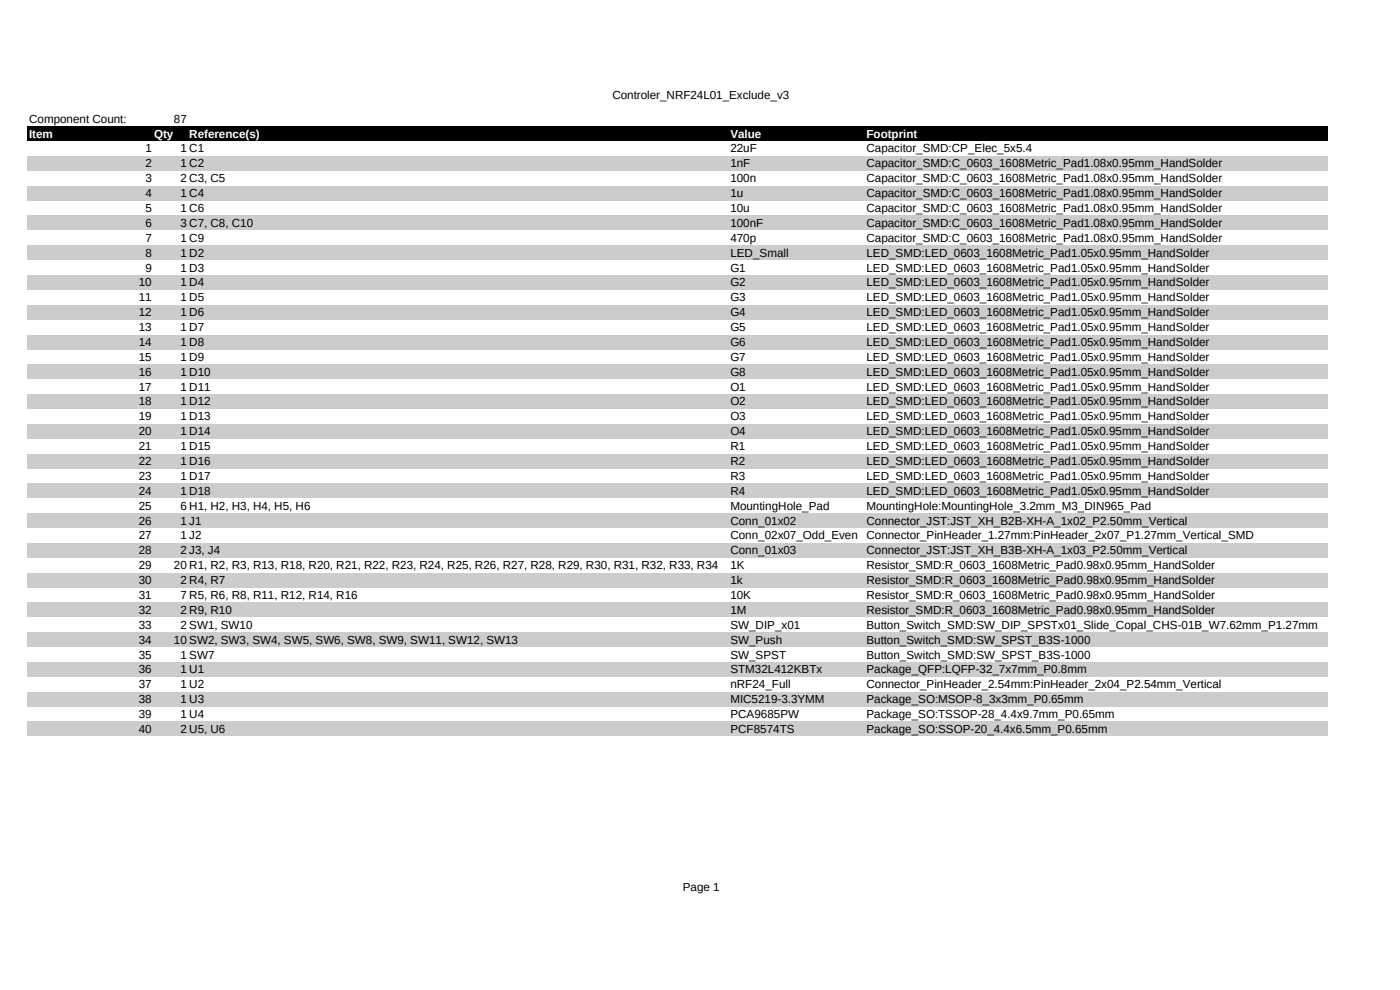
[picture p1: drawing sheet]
<svg xmlns="http://www.w3.org/2000/svg" width="297mm" height="210mm" viewBox="0 0 297 210" stroke-linecap="round" stroke-linejoin="round" font-family="sans-serif">
<defs><g id="words">
<g font-size="2.5">
<text x="129.9" y="21">Controler_NRF24L01_Exclude_v3</text>
<text x="6.2" y="26">Component Count:</text>
<text x="36.9" y="26">87</text>
<text x="30.8" y="32.3">1</text>
<text x="30.8" y="35.5">2</text>
<text x="38.3" y="32.3">1 C1</text>
<text x="38.3" y="35.5">1 C2</text>
<text x="154.9" y="32.3">22uF</text>
<text x="154.9" y="35.5">1nF</text>
<text x="183.8" y="32.3">Capacitor_SMD:CP_Elec_5x5.4</text>
<text x="183.8" y="35.5">Capacitor_SMD:C_0603_1608Metric_Pad1.08x0.95mm_HandSolder</text>
<text x="30.8" y="38.7">3</text>
<text x="30.8" y="41.8">4</text>
<text x="38.3" y="38.7">2 C3, C5</text>
<text x="38.3" y="41.8">1 C4</text>
<text x="154.9" y="38.7">100n</text>
<text x="154.9" y="41.8">1u</text>
<text x="183.8" y="38.7">Capacitor_SMD:C_0603_1608Metric_Pad1.08x0.95mm_HandSolder</text>
<text x="183.8" y="41.8">Capacitor_SMD:C_0603_1608Metric_Pad1.08x0.95mm_HandSolder</text>
<text x="30.8" y="45">5</text>
<text x="38.3" y="45">1 C6</text>
<text x="154.9" y="45">10u</text>
<text x="183.8" y="45">Capacitor_SMD:C_0603_1608Metric_Pad1.08x0.95mm_HandSolder</text>
<text x="30.8" y="48.1">6</text>
<text x="30.8" y="51.3">7</text>
<text x="38.3" y="48.1">3 C7, C8, C10</text>
<text x="38.3" y="51.3">1 C9</text>
<text x="154.9" y="48.1">100nF</text>
<text x="154.9" y="51.3">470p</text>
<text x="183.8" y="48.1">Capacitor_SMD:C_0603_1608Metric_Pad1.08x0.95mm_HandSolder</text>
<text x="183.8" y="51.3">Capacitor_SMD:C_0603_1608Metric_Pad1.08x0.95mm_HandSolder</text>
<text x="30.8" y="54.4">8</text>
<text x="30.8" y="57.6">9</text>
<text x="38.3" y="54.4">1 D2</text>
<text x="38.3" y="57.6">1 D3</text>
<text x="154.9" y="54.4">LED_Small</text>
<text x="154.9" y="57.6">G1</text>
<text x="183.8" y="54.4">LED_SMD:LED_0603_1608Metric_Pad1.05x0.95mm_HandSolder</text>
<text x="183.8" y="57.6">LED_SMD:LED_0603_1608Metric_Pad1.05x0.95mm_HandSolder</text>
<text x="29.5" y="60.7">10</text>
<text x="29.5" y="63.9">11</text>
<text x="38.3" y="60.7">1 D4</text>
<text x="38.3" y="63.9">1 D5</text>
<text x="154.9" y="60.7">G2</text>
<text x="154.9" y="63.9">G3</text>
<text x="183.8" y="60.7">LED_SMD:LED_0603_1608Metric_Pad1.05x0.95mm_HandSolder</text>
<text x="183.8" y="63.9">LED_SMD:LED_0603_1608Metric_Pad1.05x0.95mm_HandSolder</text>
<text x="29.5" y="67.1">12</text>
<text x="29.5" y="70.2">13</text>
<text x="38.3" y="67.1">1 D6</text>
<text x="38.3" y="70.2">1 D7</text>
<text x="154.9" y="67.1">G4</text>
<text x="154.9" y="70.2">G5</text>
<text x="183.8" y="67.1">LED_SMD:LED_0603_1608Metric_Pad1.05x0.95mm_HandSolder</text>
<text x="183.8" y="70.2">LED_SMD:LED_0603_1608Metric_Pad1.05x0.95mm_HandSolder</text>
<text x="29.5" y="73.4">14</text>
<text x="29.5" y="76.6">15</text>
<text x="38.3" y="73.4">1 D8</text>
<text x="38.3" y="76.6">1 D9</text>
<text x="154.9" y="73.4">G6</text>
<text x="154.9" y="76.6">G7</text>
<text x="183.8" y="73.4">LED_SMD:LED_0603_1608Metric_Pad1.05x0.95mm_HandSolder</text>
<text x="183.8" y="76.6">LED_SMD:LED_0603_1608Metric_Pad1.05x0.95mm_HandSolder</text>
<text x="29.5" y="79.7">16</text>
<text x="29.5" y="82.9">17</text>
<text x="38.3" y="79.7">1 D10</text>
<text x="38.3" y="82.9">1 D11</text>
<text x="154.9" y="79.7">G8</text>
<text x="154.9" y="82.9">O1</text>
<text x="183.8" y="79.7">LED_SMD:LED_0603_1608Metric_Pad1.05x0.95mm_HandSolder</text>
<text x="183.8" y="82.9">LED_SMD:LED_0603_1608Metric_Pad1.05x0.95mm_HandSolder</text>
<text x="29.5" y="86">18</text>
<text x="29.5" y="89.2">19</text>
<text x="38.3" y="86">1 D12</text>
<text x="38.3" y="89.2">1 D13</text>
<text x="154.9" y="86">O2</text>
<text x="154.9" y="89.2">O3</text>
<text x="183.8" y="86">LED_SMD:LED_0603_1608Metric_Pad1.05x0.95mm_HandSolder</text>
<text x="183.8" y="89.2">LED_SMD:LED_0603_1608Metric_Pad1.05x0.95mm_HandSolder</text>
<text x="29.5" y="92.3">20</text>
<text x="29.5" y="95.5">21</text>
<text x="38.3" y="92.3">1 D14</text>
<text x="38.3" y="95.5">1 D15</text>
<text x="154.9" y="92.3">O4</text>
<text x="154.9" y="95.5">R1</text>
<text x="183.8" y="92.3">LED_SMD:LED_0603_1608Metric_Pad1.05x0.95mm_HandSolder</text>
<text x="183.8" y="95.5">LED_SMD:LED_0603_1608Metric_Pad1.05x0.95mm_HandSolder</text>
<text x="29.5" y="98.6">22</text>
<text x="29.5" y="101.8">23</text>
<text x="38.3" y="98.6">1 D16</text>
<text x="38.3" y="101.8">1 D17</text>
<text x="154.9" y="98.6">R2</text>
<text x="154.9" y="101.8">R3</text>
<text x="183.8" y="98.6">LED_SMD:LED_0603_1608Metric_Pad1.05x0.95mm_HandSolder</text>
<text x="183.8" y="101.8">LED_SMD:LED_0603_1608Metric_Pad1.05x0.95mm_HandSolder</text>
<text x="29.5" y="105">24</text>
<text x="38.3" y="105">1 D18</text>
<text x="154.9" y="105">R4</text>
<text x="183.8" y="105">LED_SMD:LED_0603_1608Metric_Pad1.05x0.95mm_HandSolder</text>
<text x="29.5" y="108.1">25</text>
<text x="29.5" y="111.3">26</text>
<text x="38.3" y="108.1">6 H1, H2, H3, H4, H5, H6</text>
<text x="38.3" y="111.3">1 J1</text>
<text x="154.9" y="108.1">MountingHole_Pad</text>
<text x="154.9" y="111.3">Conn_01x02</text>
<text x="183.8" y="108.1">MountingHole:MountingHole_3.2mm_M3_DIN965_Pad</text>
<text x="183.8" y="111.3">Connector_JST:JST_XH_B2B-XH-A_1x02_P2.50mm_Vertical</text>
<text x="29.5" y="114.4">27</text>
<text x="29.5" y="117.6">28</text>
<text x="38.3" y="114.4">1 J2</text>
<text x="38.3" y="117.6">2 J3, J4</text>
<text x="154.9" y="114.4">Conn_02x07_Odd_Even</text>
<text x="154.9" y="117.6">Conn_01x03</text>
<text x="183.8" y="114.4">Connector_PinHeader_1.27mm:PinHeader_2x07_P1.27mm_Vertical_SMD</text>
<text x="183.8" y="117.6">Connector_JST:JST_XH_B3B-XH-A_1x03_P2.50mm_Vertical</text>
<text x="29.5" y="120.8">29</text>
<text x="29.5" y="123.9">30</text>
<text x="36.9" y="120.8">20 R1, R2, R3, R13, R18, R20, R21, R22, R23, R24, R25, R26, R27, R28, R29, R30, R31, R32, R33, R34</text>
<text x="38.3" y="123.9">2 R4, R7</text>
<text x="154.9" y="120.8">1K</text>
<text x="154.9" y="123.9">1k</text>
<text x="183.8" y="120.8">Resistor_SMD:R_0603_1608Metric_Pad0.98x0.95mm_HandSolder</text>
<text x="183.8" y="123.9">Resistor_SMD:R_0603_1608Metric_Pad0.98x0.95mm_HandSolder</text>
<text x="29.5" y="127.1">31</text>
<text x="29.5" y="130.2">32</text>
<text x="38.3" y="127.1">7 R5, R6, R8, R11, R12, R14, R16</text>
<text x="38.3" y="130.2">2 R9, R10</text>
<text x="154.9" y="127.1">10K</text>
<text x="154.9" y="130.2">1M</text>
<text x="183.8" y="127.1">Resistor_SMD:R_0603_1608Metric_Pad0.98x0.95mm_HandSolder</text>
<text x="183.8" y="130.2">Resistor_SMD:R_0603_1608Metric_Pad0.98x0.95mm_HandSolder</text>
<text x="29.5" y="133.4">33</text>
<text x="29.5" y="136.5">34</text>
<text x="36.9" y="136.5">10 SW2, SW3, SW4, SW5, SW6, SW8, SW9, SW11, SW12, SW13</text>
<text x="38.3" y="133.4">2 SW1, SW10</text>
<text x="154.9" y="133.4">SW_DIP_x01</text>
<text x="154.9" y="136.5">SW_Push</text>
<text x="183.8" y="133.4">Button_Switch_SMD:SW_DIP_SPSTx01_Slide_Copal_CHS-01B_W7.62mm_P1.27mm</text>
<text x="183.8" y="136.5">Button_Switch_SMD:SW_SPST_B3S-1000</text>
<text x="29.5" y="139.7">35</text>
<text x="29.5" y="142.8">36</text>
<text x="38.3" y="139.7">1 SW7</text>
<text x="38.3" y="142.8">1 U1</text>
<text x="154.9" y="139.7">SW_SPST</text>
<text x="154.9" y="142.8">STM32L412KBTx</text>
<text x="183.8" y="139.7">Button_Switch_SMD:SW_SPST_B3S-1000</text>
<text x="183.8" y="142.8">Package_QFP:LQFP-32_7x7mm_P0.8mm</text>
<text x="29.5" y="146">37</text>
<text x="29.5" y="149.2">38</text>
<text x="38.3" y="146">1 U2</text>
<text x="38.3" y="149.2">1 U3</text>
<text x="154.9" y="146">nRF24_Full</text>
<text x="154.9" y="149.2">MIC5219-3.3YMM</text>
<text x="183.8" y="146">Connector_PinHeader_2.54mm:PinHeader_2x04_P2.54mm_Vertical</text>
<text x="183.8" y="149.2">Package_SO:MSOP-8_3x3mm_P0.65mm</text>
<text x="29.5" y="152.3">39</text>
<text x="29.5" y="155.5">40</text>
<text x="38.3" y="152.3">1 U4</text>
<text x="38.3" y="155.5">2 U5, U6</text>
<text x="154.9" y="152.3">PCA9685PW</text>
<text x="154.9" y="155.5">PCF8574TS</text>
<text x="183.8" y="152.3">Package_SO:TSSOP-28_4.4x9.7mm_P0.65mm</text>
<text x="183.8" y="155.5">Package_SO:SSOP-20_4.4x6.5mm_P0.65mm</text>
<text x="144.8" y="189.1">Page 1</text>
</g>
<g font-size="2.5" fill="#fff">
<text x="6.2" y="29.2">Item</text>
<text x="32.7" y="29.2">Qty</text>
<text x="40.1" y="29.2">Reference(s)</text>
<text x="154.9" y="29.2">Value</text>
<text x="183.8" y="29.2">Footprint</text>
</g>
</g></defs>
<g fill="#000">
<path d="M5.9 26.8h177.6v3.1h-177.6z" fill-rule="evenodd"/>
<path d="M183.5 26.8h98.1v3.1h-98.1z" fill-rule="evenodd"/>
</g>
<g fill="#ccc">
<path d="M5.9 33.1h177.6v3.2h-177.6z" fill-rule="evenodd"/>
<path d="M183.5 33.1h98.1v3.2h-98.1z" fill-rule="evenodd"/>
<path d="M5.9 39.4h177.6v3.2h-177.6z" fill-rule="evenodd"/>
<path d="M183.5 39.4h98.1v3.2h-98.1z" fill-rule="evenodd"/>
<path d="M5.9 45.7h177.6v3.2h-177.6z" fill-rule="evenodd"/>
<path d="M183.5 45.7h98.1v3.2h-98.1z" fill-rule="evenodd"/>
<path d="M5.9 52h177.6v3.2h-177.6z" fill-rule="evenodd"/>
<path d="M183.5 52h98.1v3.2h-98.1z" fill-rule="evenodd"/>
<path d="M5.9 58.3h177.6v3.2h-177.6z" fill-rule="evenodd"/>
<path d="M183.5 58.3h98.1v3.2h-98.1z" fill-rule="evenodd"/>
<path d="M5.9 64.7h177.6v3.1h-177.6z" fill-rule="evenodd"/>
<path d="M183.5 64.7h98.1v3.1h-98.1z" fill-rule="evenodd"/>
<path d="M5.9 71h177.6v3.1h-177.6z" fill-rule="evenodd"/>
<path d="M183.5 71h98.1v3.1h-98.1z" fill-rule="evenodd"/>
<path d="M5.9 77.3h177.6v3.2h-177.6z" fill-rule="evenodd"/>
<path d="M183.5 77.3h98.1v3.2h-98.1z" fill-rule="evenodd"/>
<path d="M5.9 83.6h177.6v3.2h-177.6z" fill-rule="evenodd"/>
<path d="M183.5 83.6h98.1v3.2h-98.1z" fill-rule="evenodd"/>
<path d="M5.9 89.9h177.6v3.2h-177.6z" fill-rule="evenodd"/>
<path d="M183.5 89.9h98.1v3.2h-98.1z" fill-rule="evenodd"/>
<path d="M5.9 96.2h177.6v3.2h-177.6z" fill-rule="evenodd"/>
<path d="M183.5 96.2h98.1v3.2h-98.1z" fill-rule="evenodd"/>
<path d="M5.9 102.5h177.6v3.2h-177.6z" fill-rule="evenodd"/>
<path d="M183.5 102.5h98.1v3.2h-98.1z" fill-rule="evenodd"/>
<path d="M5.9 108.9h177.6v3.1h-177.6z" fill-rule="evenodd"/>
<path d="M183.5 108.9h98.1v3.1h-98.1z" fill-rule="evenodd"/>
<path d="M5.9 115.2h177.6v3.1h-177.6z" fill-rule="evenodd"/>
<path d="M183.5 115.2h98.1v3.1h-98.1z" fill-rule="evenodd"/>
<path d="M5.9 121.5h177.6v3.1h-177.6z" fill-rule="evenodd"/>
<path d="M183.5 121.5h98.1v3.1h-98.1z" fill-rule="evenodd"/>
<path d="M5.9 127.8h177.6v3.2h-177.6z" fill-rule="evenodd"/>
<path d="M183.5 127.8h98.1v3.2h-98.1z" fill-rule="evenodd"/>
<path d="M5.9 134.1h177.6v3.2h-177.6z" fill-rule="evenodd"/>
<path d="M183.5 134.1h98.1v3.2h-98.1z" fill-rule="evenodd"/>
<path d="M5.9 140.4h177.6v3.2h-177.6z" fill-rule="evenodd"/>
<path d="M183.5 140.4h98.1v3.2h-98.1z" fill-rule="evenodd"/>
<path d="M5.9 146.7h177.6v3.2h-177.6z" fill-rule="evenodd"/>
<path d="M183.5 146.7h98.1v3.2h-98.1z" fill-rule="evenodd"/>
<path d="M5.9 153.1h177.6v3.1h-177.6z" fill-rule="evenodd"/>
<path d="M183.5 153.1h98.1v3.1h-98.1z" fill-rule="evenodd"/>
</g>
<use href="#words"/>
</svg>
